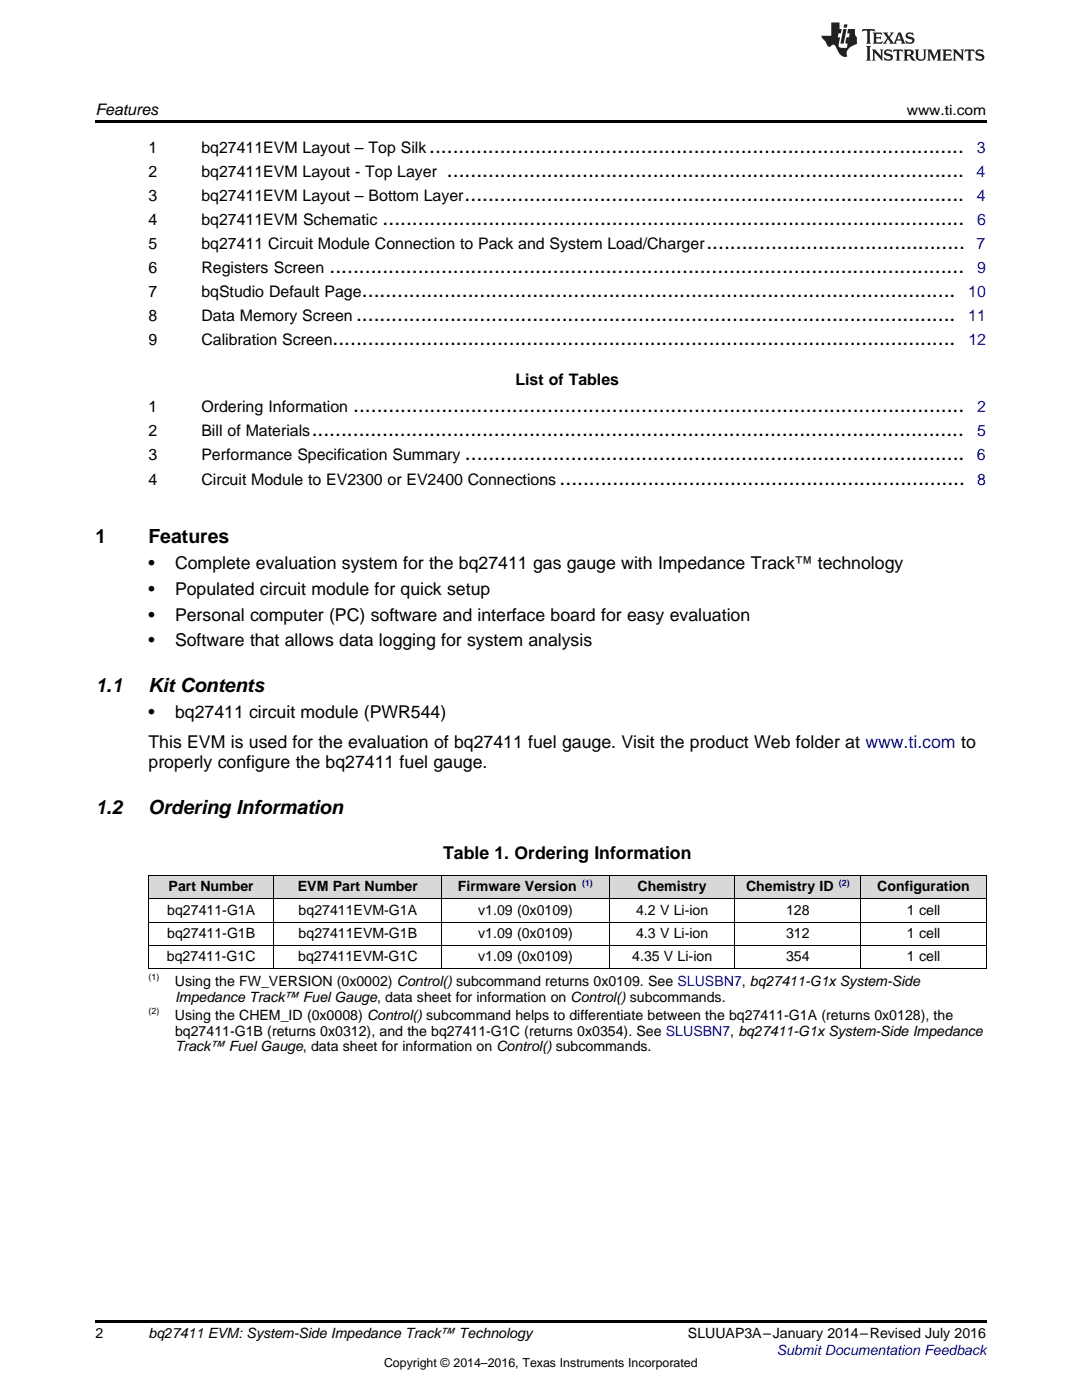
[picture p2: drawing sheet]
<svg xmlns="http://www.w3.org/2000/svg" width="216mm" height="279mm" viewBox="0 0 216 279" stroke-linecap="round" stroke-linejoin="round" font-family="sans-serif">
<defs><g id="words">
<g font-size="4.2">
<text x="85.6" y="30.5">...........................................................................................</text>
<text x="89.2" y="35.3">........................................................................................</text>
<text x="92.7" y="40.1">.....................................................................................</text>
<text x="76.3" y="44.9">...................................................................................................</text>
<text x="141" y="49.7">............................................</text>
<text x="65.8" y="54.5">............................................................................................................</text>
<text x="72.2" y="59.3">.....................................................................................................</text>
<text x="71" y="64.1">......................................................................................................</text>
<text x="66.4" y="68.9">..........................................................................................................</text>
<text x="70.5" y="82.3">........................................................................................................</text>
<text x="62.2" y="87.1">...............................................................................................................</text>
<text x="92.8" y="91.9">.....................................................................................</text>
<text x="111.7" y="96.7">.....................................................................</text>
</g>
<g font-size="3.9">
<text x="19" y="108.4">1</text>
<text x="29.6" y="108.4">Features</text>
<text x="19" y="138.2">1.1</text>
<text x="29.6" y="138.2">Kit Contents</text>
<text x="19" y="162.4">1.2</text>
<text x="29.6" y="162.4">Ordering Information</text>
</g>
<g font-size="3.5">
<text x="29.6" y="113.6">•</text>
<text x="34.9" y="113.6">Complete evaluation system for the bq27411 gas gauge with Impedance Track™ technology</text>
<text x="29.6" y="118.7">•</text>
<text x="34.9" y="118.7">Populated circuit module for quick setup</text>
<text x="29.6" y="123.9">•</text>
<text x="34.9" y="123.9">Personal computer (PC) software and interface board for easy evaluation</text>
<text x="29.6" y="129">•</text>
<text x="34.9" y="129">Software that allows data logging for system analysis</text>
<text x="29.6" y="143.4">•</text>
<text x="34.9" y="143.4">bq27411 circuit module (PWR544)</text>
<text x="29.6" y="149.3">This EVM is used for the evaluation of bq27411 fuel gauge. Visit the product Web folder at www.ti.com to</text>
<text x="29.6" y="153.2">properly configure the bq27411 fuel gauge.</text>
<text x="88.4" y="171.4">Table 1. Ordering Information</text>
</g>
<g font-size="3.2">
<text x="19" y="23">Features</text>
<text x="29.6" y="30.5">1</text>
<text x="29.6" y="35.3">2</text>
<text x="40.2" y="30.5">bq27411EVM Layout – Top Silk</text>
<text x="40.2" y="35.3">bq27411EVM Layout - Top Layer</text>
<text x="29.6" y="40.1">3</text>
<text x="40.2" y="40.1">bq27411EVM Layout – Bottom Layer</text>
<text x="29.6" y="44.9">4</text>
<text x="40.2" y="44.9">bq27411EVM Schematic</text>
<text x="29.6" y="49.7">5</text>
<text x="40.2" y="49.7">bq27411 Circuit Module Connection to Pack and System Load/Charger</text>
<text x="29.6" y="54.5">6</text>
<text x="29.6" y="59.3">7</text>
<text x="40.2" y="54.5">Registers Screen</text>
<text x="40.2" y="59.3">bqStudio Default Page</text>
<text x="29.6" y="64.1">8</text>
<text x="40.2" y="64.1">Data Memory Screen</text>
<text x="29.6" y="68.9">9</text>
<text x="40.2" y="68.9">Calibration Screen</text>
<text x="102.9" y="76.8">List of Tables</text>
<text x="29.6" y="82.3">1</text>
<text x="40.2" y="82.3">Ordering Information</text>
<text x="29.6" y="87.1">2</text>
<text x="40.2" y="87.1">Bill of Materials</text>
<text x="29.6" y="91.9">3</text>
<text x="40.2" y="91.9">Performance Specification Summary</text>
<text x="29.6" y="96.7">4</text>
<text x="40.2" y="96.7">Circuit Module to EV2300 or EV2400 Connections</text>
</g>
<g font-size="3.2" fill="#00f">
<text x="194.9" y="35.3">4</text>
<text x="194.9" y="30.5">3</text>
<text x="194.9" y="40.1">4</text>
<text x="195" y="44.9">6</text>
<text x="194.9" y="49.7">7</text>
<text x="193.2" y="59.3">10</text>
<text x="195" y="54.5">9</text>
<text x="193.2" y="64.1">11</text>
<text x="193.2" y="68.9">12</text>
<text x="195" y="82.3">2</text>
<text x="194.9" y="87.1">5</text>
<text x="194.9" y="91.9">6</text>
<text x="195" y="96.7">8</text>
</g>
<g font-size="2.8">
<text x="180.9" y="23">www.ti.com</text>
<text x="33.7" y="177.9">Part Number</text>
<text x="59.4" y="177.9">EVM Part Number</text>
<text x="91.4" y="177.9">Firmware Version</text>
<text x="127.2" y="177.9">Chemistry</text>
<text x="148.9" y="177.9">Chemistry ID</text>
<text x="175" y="177.9">Configuration</text>
<text x="33.4" y="182.5">bq27411-G1A</text>
<text x="59.6" y="182.5">bq27411EVM-G1A</text>
<text x="95.4" y="182.5">v1.09 (0x0109)</text>
<text x="126.9" y="182.5">4.2 V Li-ion</text>
<text x="156.8" y="182.5">128</text>
<text x="181" y="182.5">1 cell</text>
<text x="33.3" y="191.8">bq27411-G1C</text>
<text x="33.4" y="187.2">bq27411-G1B</text>
<text x="59.5" y="191.8">bq27411EVM-G1C</text>
<text x="59.6" y="187.2">bq27411EVM-G1B</text>
<text x="95.4" y="187.2">v1.09 (0x0109)</text>
<text x="95.4" y="191.8">v1.09 (0x0109)</text>
<text x="126.2" y="191.8">4.35 V Li-ion</text>
<text x="126.9" y="187.2">4.3 V Li-ion</text>
<text x="156.8" y="187.2">312</text>
<text x="156.8" y="191.8">354</text>
<text x="181" y="187.2">1 cell</text>
<text x="181" y="191.8">1 cell</text>
<text x="34.9" y="196.7">Using the FW_VERSION (0x0002) Control() subcommand returns 0x0109. See SLUSBN7, bq27411-G1x System-Side</text>
<text x="34.9" y="203.5">Using the CHEM_ID (0x0008) Control() subcommand helps to differentiate between the bq27411-G1A (returns 0x0128), the</text>
<text x="34.9" y="199.9">Impedance Track™ Fuel Gauge, data sheet for information on Control() subcommands.</text>
<text x="34.9" y="206.7">bq27411-G1B (returns 0x0312), and the bq27411-G1C (returns 0x0354). See SLUSBN7, bq27411-G1x System-Side Impedance</text>
<text x="34.9" y="209.8">Track™ Fuel Gauge, data sheet for information on Control() subcommands.</text>
<text x="19" y="267">2</text>
<text x="29.6" y="267.1">bq27411 EVM: System-Side Impedance Track™ Technology</text>
<text x="137.3" y="267.1">SLUUAP3A–January 2014–Revised July 2016</text>
</g>
<text font-size="2.8" fill="#00f" x="155" y="270.4">Submit Documentation Feedback</text>
<text font-size="2.5" x="76.6" y="272.7">Copyright © 2014–2016, Texas Instruments Incorporated</text>
<g font-size="1.8" fill="#00f">
<text x="116.2" y="176.7">(1)</text>
<text x="167.4" y="176.7">(2)</text>
</g>
<g font-size="1.8">
<text x="29.6" y="195.6">(1)</text>
<text x="29.6" y="202.4">(2)</text>
</g>
</g></defs>
<g fill="#d8d8d8">
<path d="M29.6 174.8h25.1v4.6h-25.1z"/>
<path d="M54.7 174.8h33.5v4.6h-33.5z"/>
<path d="M88.2 174.8h33.4v4.6h-33.4z"/>
<path d="M121.6 174.8h25.1v4.6h-25.1z"/>
<path d="M146.7 174.8h25.1v4.6h-25.1z"/>
<path d="M171.8 174.8h25v4.6h-25z"/>
</g>
<path d="M19 24h177.8v.6h-177.8zM19 263.5h177.8v.6h-177.8z" fill="#000"/>
<path d="M29.6 179.4h167.2M29.6 174.7h167.2M29.7 174.8v18.6M54.7 174.8v18.6M88.1 174.8v18.6M121.5 174.8v18.6M146.6 174.8v18.6M171.7 174.8v18.6M196.8 174.8v18.6M29.6 193.3h167.2M29.6 188.7h167.2M29.6 184h167.2" fill="none" stroke="#000" stroke-width=".2"/>
<g fill="#231f20">
<path d="M172.1 5.8l-.1 .6 .5-.3h.5v.2v2.1l-.2 .3h1l-.2-.3v-2.1v-.2h.6l.4 .3-.1-.6zM174.1 6.5l.3 .4v1.5l-.3 .3h1.9l.1-.5a1.04 1.04 0 0 1-1.3 .1v-.6h.6l.4 .2v-.7l-.4 .2h-.6l.1-.6h.7l.4 .2-.1-.5zM176.1 6.5l.9 1.1-.9 1.1h.8l-.1-.2 .4-.7 .4 .7-.2 .2h1.6l-.2-.2 .1-.4h.9l.2 .4-.2 .2h.9l-.2-.3-.8-1.9h-.5l-.9 2.1-.7-1.1 .8-1h-.8l.1 .3-.3 .5-.4-.6 .2-.2zM179.4 6.9l.3 .9h-.7zM180.9 6.6a.63 .63 0 0 0-.2 .7 .63 .63 0 0 0 .6 .4l.6 .2 .1 .2a.75 .75 0 0 1-.7 .4 .75 .75 0 0 1-.6-.5l.1 .7 .2-.1a1.11 1.11 0 0 0 1.5-.5 1.13 1.13 0 0 0-1.3-.9l-.1-.3a1.04 1.04 0 0 1 1.2 .2l-.1-.6-.2 .1-.5-.1zM172.8 9.2l.3 .3v2.2l-.3 .4h1l-.2-.4v-2.2l.2-.3zM174 9.9l.2 .3v1.5l-.2 .4h.7l-.2-.4v-1.3l1.6 1.7v-1.9l.2-.3h-.7l.2 .3v.9l-1.2-1.2zM176.6 10a.62 .62 0 0 0-.2 .7 .62 .62 0 0 0 .6 .4l.6 .2 .1 .2a.76 .76 0 0 1-.7 .4 .76 .76 0 0 1-.6-.5l.1 .7 .1-.1a1.11 1.11 0 0 0 1.6-.6 1.13 1.13 0 0 0-1.3-.8l-.1-.3a1.04 1.04 0 0 1 1.2 .1l-.1-.5-.2 .1-.5-.2zM178.3 9.9l-.1 .6a.61 .61 0 0 1 .7-.3v1.5l-.2 .4h1l-.3-.4v-1.5a.63 .63 0 0 1 .8 .3l-.1-.6zM180.3 9.9l.2 .3v1.5l-.2 .4h.9l-.2-.2v-.7l.6 .2a.76 .76 0 0 0 1.1 .6l-1-.9a.58 .58 0 0 0 .6-.6 .58 .58 0 0 0-.5-.6zM181 10.2l.1-.1a.45 .45 0 0 1 .6 .1 .45 .45 0 0 1 .1 .5l-.8 .2zM182.5 9.9l.2 .2a2.17 2.17 0 0 0 .4 1.9 .99 .99 0 0 0 1.6-.7v-1.1l.2-.3h-.8l.2 .2a1.92 1.92 0 0 1-.2 1.7 .6 .6 0 0 1-.9-.5v-1.1l.2-.3zM185 9.9l.2 .3v1.5l-.2 .4h.7l-.2-.4v-1.4l.8 1.8 .8-1.8v1.4l-.2 .4h1l-.3-.4v-1.5l.3-.3h-.8l-.7 1.4-.6-1.4zM188 9.9l.2 .3v1.5l-.2 .4h1.8l.2-.6a1.04 1.04 0 0 1-1.3 .2v-.6h.6l.4 .1v-.6l-.4 .2h-.6l.1-.6h.7l.4 .2-.1-.5zM190.1 9.9l.2 .3v1.5l-.2 .4h.7l-.2-.4v-1.3l1.6 1.7v-1.9l.2-.3h-.7l.2 .3v.9l-1.1-1.2zM192.6 9.9l-.1 .6a.61 .61 0 0 1 .7-.3v1.5l-.2 .4h.9l-.2-.4v-1.5a.63 .63 0 0 1 .8 .3l-.2-.6zM194.9 10a.62 .62 0 0 0-.2 .7 .62 .62 0 0 0 .6 .4l.5 .2 .2 .2a.76 .76 0 0 1-.7 .4 .76 .76 0 0 1-.7-.5l.2 .7 .1-.1a1.11 1.11 0 0 0 1.5-.6 1.13 1.13 0 0 0-1.2-.8l-.1-.3a1.04 1.04 0 0 1 1.2 .1l-.2-.5-.2 .1-.5-.2z"/>
<path d="M165.9 4.5v2.6h-2l.1 .4 .8 .9a.91 .91 0 0 0 .9 .9 .56 .56 0 0 1 .5-.4 .56 .56 0 0 1 .5 .3l.4 .8a1.53 1.53 0 0 0 2 1.3 1.54 1.54 0 0 1 1-2.1l.9-.4-.1-1.4a1.52 1.52 0 0 1-.3-1.6h-1.4l-.2 .9h.5l-.1 .8h-.5l-.2 .9v.2l.4 .1-.1 .9a1.93 1.93 0 0 1-1.7-.3l.3-1.8h-.4l.1-.8h.5l.2-.9h-.5v-1.3zM168.3 5.8l-.6 2.9h.7l.5-2.9zM168.4 4.9l-.1 .6h.7l.1-.6z"/>
</g>
<use href="#words"/>
</svg>
